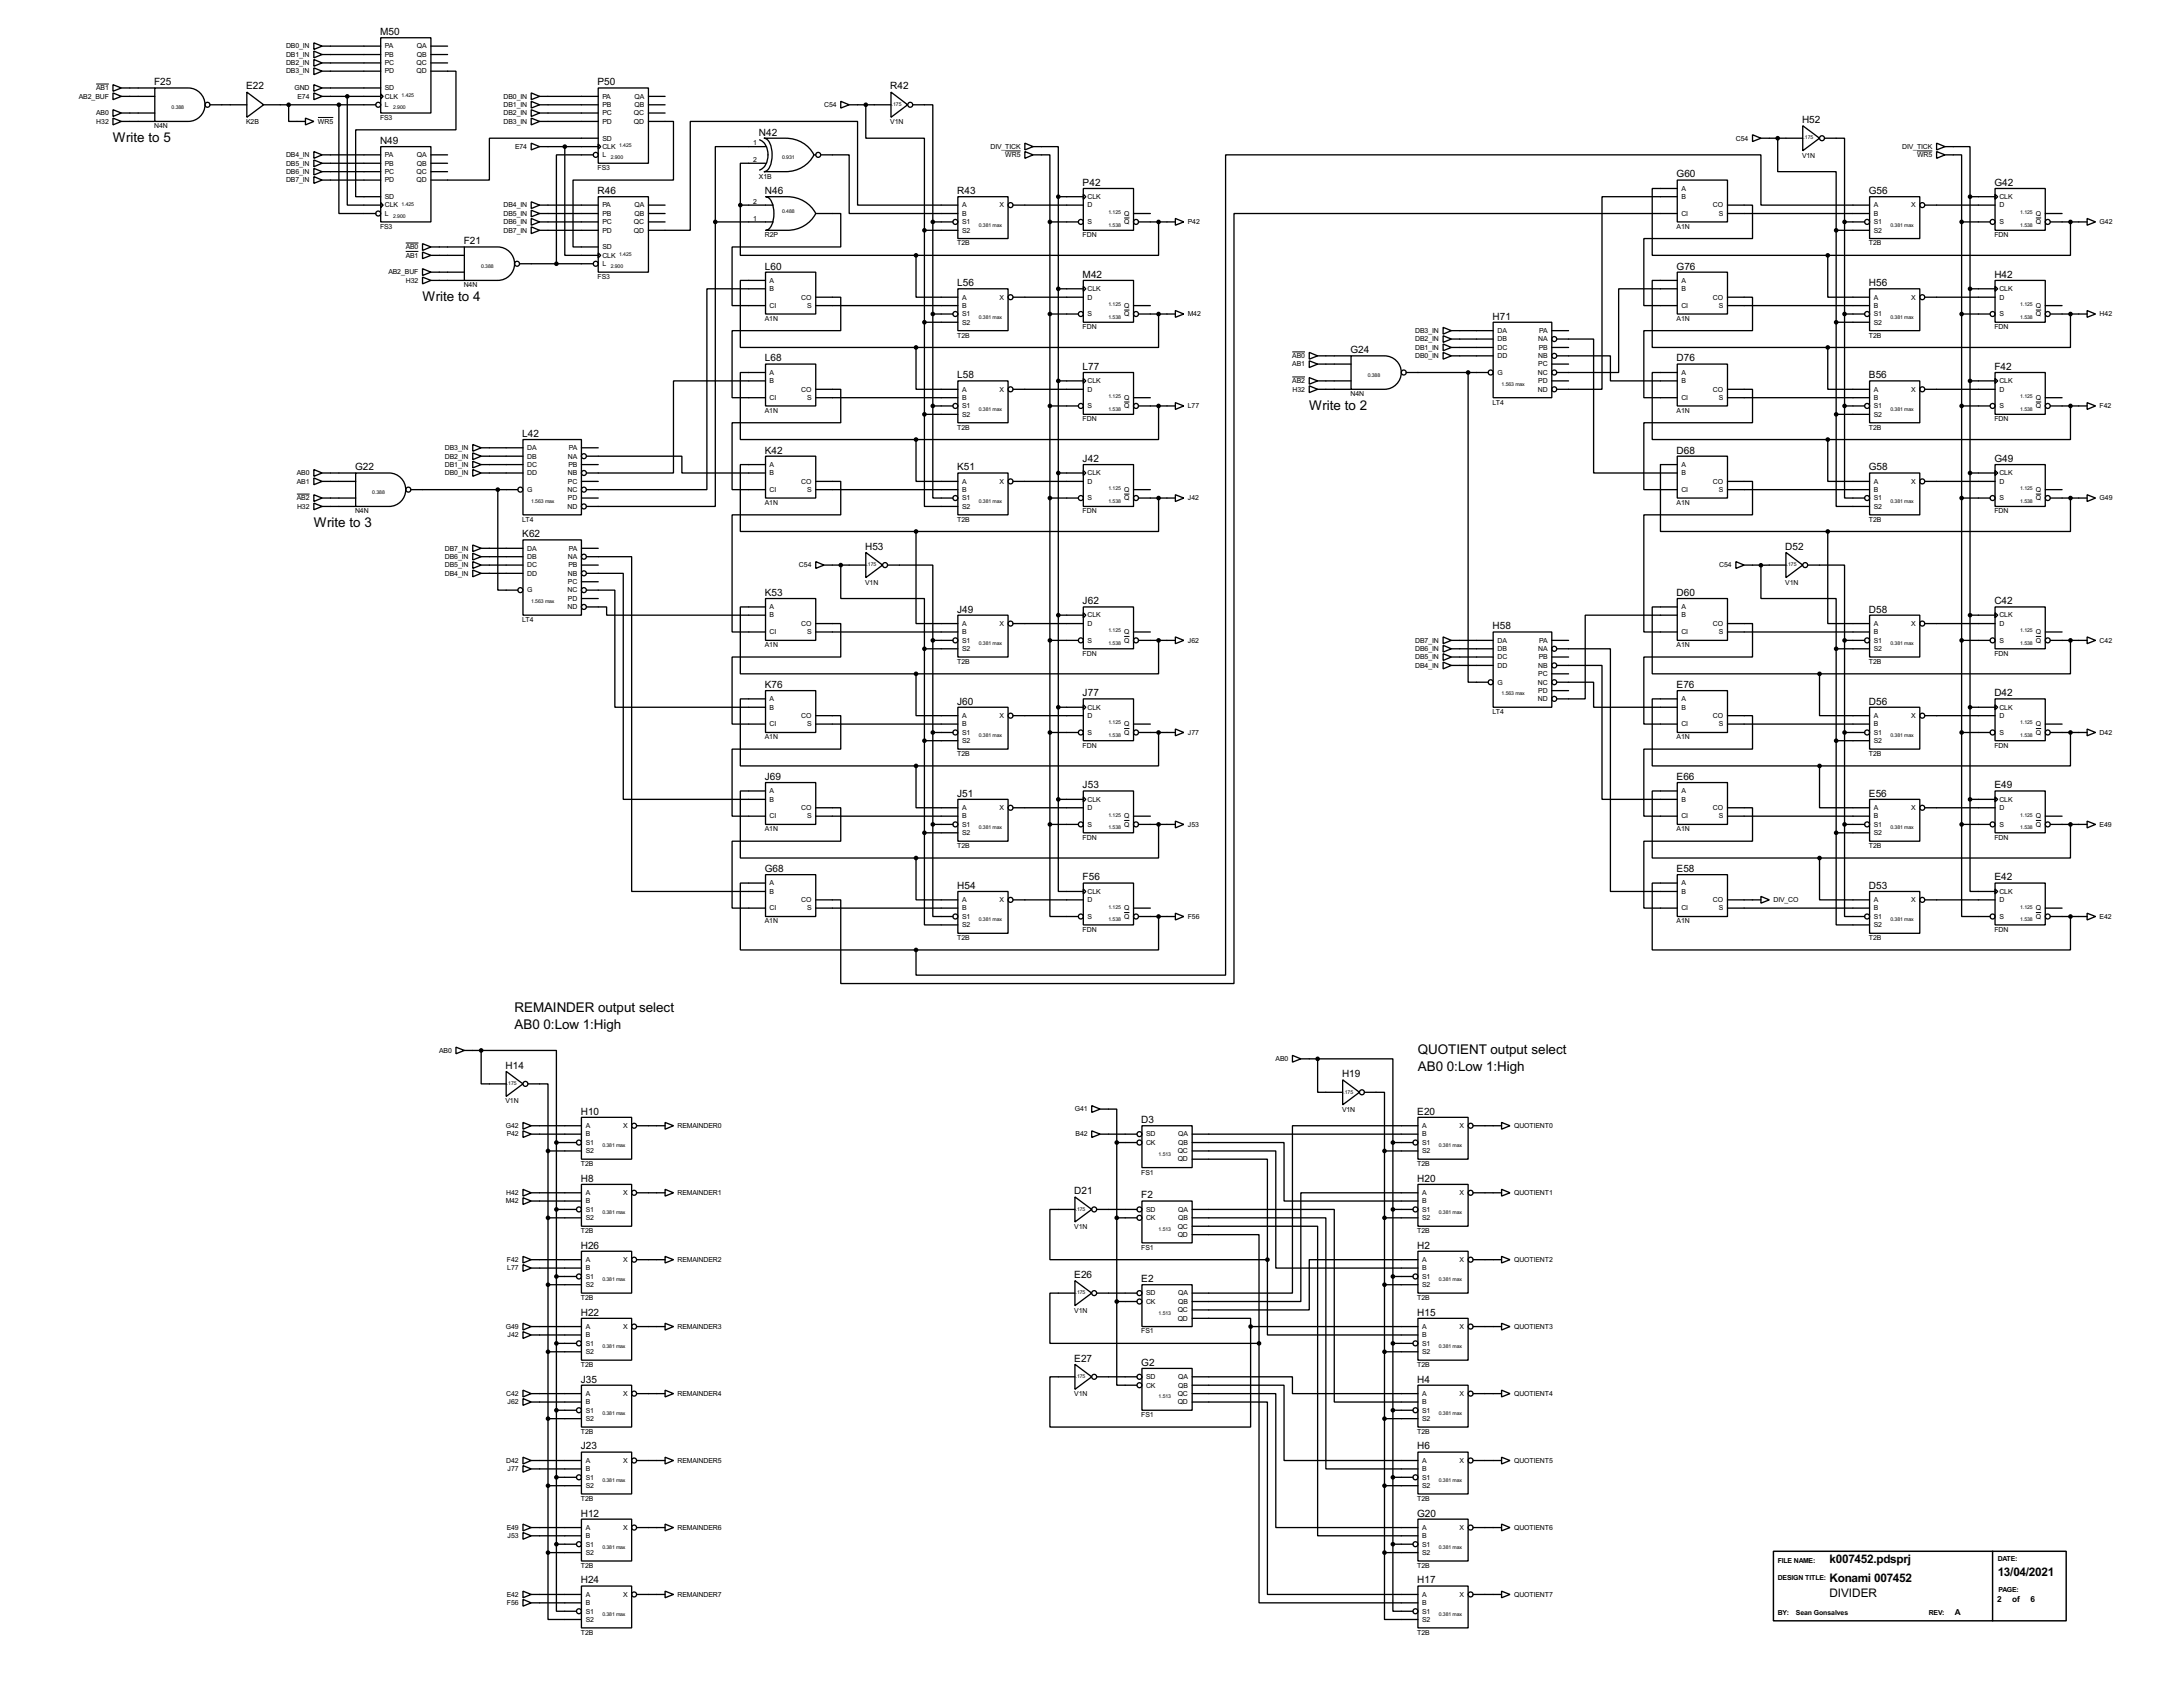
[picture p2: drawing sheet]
<svg xmlns="http://www.w3.org/2000/svg" width="663mm" height="510mm" viewBox="0 0 663 510" stroke-linecap="round" stroke-linejoin="round" font-family="sans-serif">
<defs><g id="words">
<g font-size="4.6">
<text x="34.3" y="43">Write to 5</text>
<text x="128.3" y="91.3">Write to 4</text>
<text x="397.6" y="124.4">Write to 2</text>
<text x="95.3" y="159.9">Write to 3</text>
<text x="156.3" y="307.2">REMAINDER output select</text>
<text x="156.3" y="312.3">AB0</text>
<text x="165.1" y="312.3">0:Low 1:High</text>
<text x="430.6" y="319.9">QUOTIENT output select</text>
<text x="430.6" y="325">AB0</text>
<text x="439.4" y="325">0:Low 1:High</text>
</g>
<g font-size="4">
<text x="555.6" y="474.4">k007452.pdsprj</text>
<text x="606.6" y="478.5">13/04/2021</text>
<text x="555.6" y="484.6">DIVIDER</text>
<text x="555.6" y="480.2">Konami 007452</text>
</g>
<g font-size="3.4">
<text x="115.4" y="10.6">M50</text>
<text x="46.8" y="25.9">F25</text>
<text x="74.8" y="27.2">E22</text>
<text x="181.5" y="25.9">P50</text>
<text x="270.4" y="27.2">R42</text>
<text x="230.5" y="41.1">N42</text>
<text x="547.2" y="37.4">H52</text>
<text x="115.4" y="43.7">N49</text>
<text x="509.1" y="53.8">G60</text>
<text x="181.5" y="58.9">R46</text>
<text x="232.3" y="58.9">N46</text>
<text x="290.7" y="58.9">R43</text>
<text x="328.8" y="56.4">P42</text>
<text x="567.5" y="58.9">G56</text>
<text x="605.6" y="56.4">G42</text>
<text x="140.8" y="74.1">F21</text>
<text x="232.3" y="81.8">L60</text>
<text x="509.1" y="81.8">G76</text>
<text x="290.7" y="86.8">L56</text>
<text x="328.8" y="84.3">M42</text>
<text x="567.5" y="86.8">H56</text>
<text x="605.6" y="84.3">H42</text>
<text x="453.2" y="97">H71</text>
<text x="410.1" y="107.2">G24</text>
<text x="232.3" y="109.7">L68</text>
<text x="328.8" y="112.2">L77</text>
<text x="509.1" y="109.7">D76</text>
<text x="605.6" y="112.2">F42</text>
<text x="290.7" y="114.8">L58</text>
<text x="567.5" y="114.8">B56</text>
<text x="158.6" y="132.6">L42</text>
<text x="232.3" y="137.6">K42</text>
<text x="509.1" y="137.6">D68</text>
<text x="107.8" y="142.8">G22</text>
<text x="290.7" y="142.8">K51</text>
<text x="328.8" y="140.2">J42</text>
<text x="567.5" y="142.8">G58</text>
<text x="605.6" y="140.2">G49</text>
<text x="158.6" y="163">K62</text>
<text x="262.7" y="166.9">H53</text>
<text x="542.1" y="166.9">D52</text>
<text x="232.3" y="180.9">K53</text>
<text x="290.7" y="185.9">J49</text>
<text x="328.8" y="183.4">J62</text>
<text x="509.1" y="180.9">D60</text>
<text x="567.5" y="185.9">D58</text>
<text x="605.6" y="183.4">C42</text>
<text x="453.2" y="191">H58</text>
<text x="232.3" y="208.8">K76</text>
<text x="509.1" y="208.8">E76</text>
<text x="290.7" y="213.9">J60</text>
<text x="328.8" y="211.3">J77</text>
<text x="567.5" y="213.9">D56</text>
<text x="605.6" y="211.3">D42</text>
<text x="232.3" y="236.7">J69</text>
<text x="328.8" y="239.3">J53</text>
<text x="509.1" y="236.7">E66</text>
<text x="605.6" y="239.3">E49</text>
<text x="290.7" y="241.8">J51</text>
<text x="567.5" y="241.8">E56</text>
<text x="232.3" y="264.7">G68</text>
<text x="290.7" y="269.8">H54</text>
<text x="328.8" y="267.2">F56</text>
<text x="509.1" y="264.7">E58</text>
<text x="567.5" y="269.8">D53</text>
<text x="605.6" y="267.2">E42</text>
<text x="153.5" y="324.4">H14</text>
<text x="407.5" y="326.9">H19</text>
<text x="176.4" y="338.3">H10</text>
<text x="346.6" y="340.9">D3</text>
<text x="430.4" y="338.3">E20</text>
<text x="176.4" y="358.7">H8</text>
<text x="430.4" y="358.7">H20</text>
<text x="326.2" y="362.5">D21</text>
<text x="346.6" y="363.7">F2</text>
<text x="176.4" y="379">H26</text>
<text x="430.4" y="379">H2</text>
<text x="326.2" y="387.9">E26</text>
<text x="346.6" y="389.1">E2</text>
<text x="176.4" y="399.3">H22</text>
<text x="430.4" y="399.3">H15</text>
<text x="326.2" y="413.3">E27</text>
<text x="176.4" y="419.6">J35</text>
<text x="346.6" y="414.5">G2</text>
<text x="430.4" y="419.6">H4</text>
<text x="176.4" y="439.9">J23</text>
<text x="430.4" y="439.9">H6</text>
<text x="176.4" y="460.3">H12</text>
<text x="430.4" y="460.3">G20</text>
<text x="176.4" y="480.6">H24</text>
<text x="430.4" y="480.6">H17</text>
</g>
<g font-size="2.8">
<text x="593.6" y="490.2">A</text>
<text x="606.5" y="486.2">2</text>
<text x="611" y="486.2">of</text>
<text x="616.6" y="486.2">6</text>
</g>
<g font-size="2.4">
<text x="86.9" y="14.7">DB0_IN</text>
<text x="86.9" y="17.2">DB1_IN</text>
<text x="116.9" y="14.7">PA</text>
<text x="116.9" y="17.2">PB</text>
<text x="126.6" y="14.7">QA</text>
<text x="126.6" y="17.2">QB</text>
<text x="86.9" y="19.8">DB2_IN</text>
<text x="86.9" y="22.3">DB3_IN</text>
<text x="116.9" y="19.8">PC</text>
<text x="116.9" y="22.3">PD</text>
<text x="126.5" y="19.8">QC</text>
<text x="126.5" y="22.3">QD</text>
<text x="24" y="30">AB2_BUF</text>
<text x="29.2" y="27.4">AB1</text>
<text x="89.4" y="27.4">GND</text>
<text x="90.4" y="30">E74</text>
<text x="116.9" y="30">CLK</text>
<text x="116.9" y="27.4">SD</text>
<text x="152.9" y="30">DB0_IN</text>
<text x="182.9" y="30">PA</text>
<text x="192.7" y="30">QA</text>
<text x="29.2" y="35">AB0</text>
<text x="116.9" y="32.5">L</text>
<text x="152.9" y="32.5">DB1_IN</text>
<text x="152.9" y="35">DB2_IN</text>
<text x="182.9" y="32.5">PB</text>
<text x="182.9" y="35">PC</text>
<text x="192.5" y="35">QC</text>
<text x="192.7" y="32.5">QB</text>
<text x="250.3" y="32.5">C54</text>
<text x="29.3" y="37.5">H32</text>
<text x="46.8" y="38.9">N4N</text>
<text x="74.8" y="37.7">K2B</text>
<text x="96.6" y="37.5">WR5</text>
<text x="115.4" y="36.4">FS3</text>
<text x="152.9" y="37.5">DB3_IN</text>
<text x="182.9" y="37.5">PD</text>
<text x="192.5" y="37.5">QD</text>
<text x="270.4" y="37.7">V1N</text>
<text x="86.9" y="47.7">DB4_IN</text>
<text x="116.9" y="47.7">PA</text>
<text x="126.6" y="47.7">QA</text>
<text x="156.4" y="45.2">E74</text>
<text x="182.9" y="45.2">CLK</text>
<text x="182.9" y="42.7">SD</text>
<text x="182.9" y="47.7">L</text>
<text x="228.8" y="44.1">1</text>
<text x="300.8" y="45.2">DIV_TICK</text>
<text x="305.3" y="47.7">WR5</text>
<text x="527.1" y="42.7">C54</text>
<text x="547.2" y="47.9">V1N</text>
<text x="577.6" y="45.2">DIV_TICK</text>
<text x="582.1" y="47.7">WR5</text>
<text x="86.9" y="50.2">DB5_IN</text>
<text x="86.9" y="52.8">DB6_IN</text>
<text x="116.9" y="50.2">PB</text>
<text x="116.9" y="52.8">PC</text>
<text x="126.5" y="52.8">QC</text>
<text x="126.6" y="50.2">QB</text>
<text x="181.5" y="51.6">FS3</text>
<text x="228.8" y="49.2">2</text>
<text x="86.9" y="55.4">DB7_IN</text>
<text x="116.9" y="55.4">PD</text>
<text x="126.5" y="55.4">QD</text>
<text x="230.5" y="54.2">X1B</text>
<text x="510.6" y="57.9">A</text>
<text x="116.9" y="62.9">CLK</text>
<text x="116.9" y="60.4">SD</text>
<text x="116.9" y="65.5">L</text>
<text x="152.9" y="62.9">DB4_IN</text>
<text x="152.9" y="65.5">DB5_IN</text>
<text x="182.9" y="62.9">PA</text>
<text x="182.9" y="65.5">PB</text>
<text x="192.7" y="62.9">QA</text>
<text x="192.7" y="65.5">QB</text>
<text x="228.8" y="61.9">2</text>
<text x="292.2" y="62.9">A</text>
<text x="292.2" y="65.5">B</text>
<text x="303.5" y="62.9">X</text>
<text x="330.3" y="60.4">CLK</text>
<text x="330.3" y="62.9">D</text>
<text x="341.4" y="65.5">Q</text>
<text x="510.6" y="60.4">B</text>
<text x="510.6" y="65.5">CI</text>
<text x="520.2" y="62.9">CO</text>
<text x="521.9" y="65.5">S</text>
<text x="569" y="62.9">A</text>
<text x="569" y="65.5">B</text>
<text x="580.4" y="62.9">X</text>
<text x="607.1" y="60.4">CLK</text>
<text x="607.1" y="62.9">D</text>
<text x="618.2" y="65.5">Q</text>
<text x="115.4" y="69.5">FS3</text>
<text x="152.9" y="68.1">DB6_IN</text>
<text x="152.9" y="70.6">DB7_IN</text>
<text x="182.9" y="68.1">PC</text>
<text x="182.9" y="70.6">PD</text>
<text x="192.5" y="68.1">QC</text>
<text x="192.5" y="70.6">QD</text>
<text x="228.8" y="67">1</text>
<text x="232.3" y="72">R2P</text>
<text x="292.2" y="70.6">S2</text>
<text x="292.2" y="68.1">S1</text>
<text x="328.8" y="72">FDN</text>
<text x="330.3" y="68.1">S</text>
<text x="341.4" y="68.1">Q</text>
<text x="360.7" y="68.1">P42</text>
<text x="509.1" y="69.5">A1N</text>
<text x="569" y="70.6">S2</text>
<text x="569" y="68.1">S1</text>
<text x="605.6" y="72">FDN</text>
<text x="607.1" y="68.1">S</text>
<text x="618.2" y="68.1">Q</text>
<text x="637.6" y="68.1">G42</text>
<text x="123.2" y="75.6">AB0</text>
<text x="182.9" y="75.6">SD</text>
<text x="290.7" y="74.5">T2B</text>
<text x="567.5" y="74.5">T2B</text>
<text x="118" y="83.3">AB2_BUF</text>
<text x="123.2" y="78.2">AB1</text>
<text x="182.9" y="78.2">CLK</text>
<text x="182.9" y="80.8">L</text>
<text x="123.3" y="85.8">H32</text>
<text x="140.8" y="87.2">N4N</text>
<text x="181.5" y="84.7">FS3</text>
<text x="233.7" y="88.3">B</text>
<text x="233.7" y="85.8">A</text>
<text x="330.3" y="88.3">CLK</text>
<text x="510.6" y="88.3">B</text>
<text x="510.6" y="85.8">A</text>
<text x="607.1" y="88.3">CLK</text>
<text x="233.7" y="93.5">CI</text>
<text x="243.3" y="90.9">CO</text>
<text x="245.1" y="93.5">S</text>
<text x="292.2" y="90.9">A</text>
<text x="292.2" y="93.5">B</text>
<text x="292.2" y="96">S1</text>
<text x="303.5" y="90.9">X</text>
<text x="330.3" y="90.9">D</text>
<text x="330.3" y="96">S</text>
<text x="341.4" y="93.5">Q</text>
<text x="341.4" y="96">Q</text>
<text x="360.7" y="96">M42</text>
<text x="510.6" y="93.5">CI</text>
<text x="520.2" y="90.9">CO</text>
<text x="521.9" y="93.5">S</text>
<text x="569" y="90.9">A</text>
<text x="569" y="93.5">B</text>
<text x="569" y="96">S1</text>
<text x="580.4" y="90.9">X</text>
<text x="607.1" y="90.9">D</text>
<text x="607.1" y="96">S</text>
<text x="618.2" y="93.5">Q</text>
<text x="618.2" y="96">Q</text>
<text x="637.6" y="96">H42</text>
<text x="232.3" y="97.4">A1N</text>
<text x="292.2" y="98.5">S2</text>
<text x="328.8" y="99.9">FDN</text>
<text x="429.8" y="101">DB3_IN</text>
<text x="454.7" y="101">DA</text>
<text x="467.4" y="101">PA</text>
<text x="509.1" y="97.4">A1N</text>
<text x="569" y="98.5">S2</text>
<text x="605.6" y="99.9">FDN</text>
<text x="290.7" y="102.4">T2B</text>
<text x="429.8" y="103.6">DB2_IN</text>
<text x="429.8" y="106.2">DB1_IN</text>
<text x="454.7" y="103.6">DB</text>
<text x="454.7" y="106.2">DC</text>
<text x="467.1" y="103.6">NA</text>
<text x="467.3" y="106.2">PB</text>
<text x="567.5" y="102.4">T2B</text>
<text x="233.7" y="113.7">A</text>
<text x="392.4" y="108.7">AB0</text>
<text x="392.4" y="111.2">AB1</text>
<text x="429.8" y="108.7">DB0_IN</text>
<text x="454.7" y="108.7">DD</text>
<text x="454.7" y="113.7">G</text>
<text x="467" y="113.7">NC</text>
<text x="467.1" y="111.2">PC</text>
<text x="467.1" y="108.7">NB</text>
<text x="510.6" y="113.7">A</text>
<text x="233.7" y="116.3">B</text>
<text x="243.3" y="118.9">CO</text>
<text x="292.2" y="118.9">A</text>
<text x="303.5" y="118.9">X</text>
<text x="330.3" y="116.3">CLK</text>
<text x="330.3" y="118.9">D</text>
<text x="392.4" y="116.3">AB2</text>
<text x="392.5" y="118.9">H32</text>
<text x="467" y="118.9">ND</text>
<text x="467.1" y="116.3">PD</text>
<text x="510.6" y="116.3">B</text>
<text x="520.2" y="118.9">CO</text>
<text x="569" y="118.9">A</text>
<text x="580.4" y="118.9">X</text>
<text x="607.1" y="116.3">CLK</text>
<text x="607.1" y="118.9">D</text>
<text x="232.3" y="125.3">A1N</text>
<text x="233.7" y="121.4">CI</text>
<text x="245.1" y="121.4">S</text>
<text x="292.2" y="121.4">B</text>
<text x="292.2" y="123.9">S1</text>
<text x="330.3" y="123.9">S</text>
<text x="341.4" y="121.4">Q</text>
<text x="341.4" y="123.9">Q</text>
<text x="360.7" y="123.9">L77</text>
<text x="410.1" y="120.3">N4N</text>
<text x="453.2" y="122.8">LT4</text>
<text x="509.1" y="125.3">A1N</text>
<text x="510.6" y="121.4">CI</text>
<text x="521.9" y="121.4">S</text>
<text x="569" y="121.4">B</text>
<text x="569" y="123.9">S1</text>
<text x="607.1" y="123.9">S</text>
<text x="618.2" y="121.4">Q</text>
<text x="618.2" y="123.9">Q</text>
<text x="637.6" y="123.9">F42</text>
<text x="290.7" y="130.4">T2B</text>
<text x="292.2" y="126.4">S2</text>
<text x="328.8" y="127.8">FDN</text>
<text x="567.5" y="130.4">T2B</text>
<text x="569" y="126.4">S2</text>
<text x="605.6" y="127.8">FDN</text>
<text x="135.1" y="136.6">DB3_IN</text>
<text x="160.1" y="136.6">DA</text>
<text x="172.8" y="136.6">PA</text>
<text x="135.1" y="139.1">DB2_IN</text>
<text x="135.1" y="141.7">DB1_IN</text>
<text x="160.1" y="139.1">DB</text>
<text x="160.1" y="141.7">DC</text>
<text x="172.5" y="139.1">NA</text>
<text x="172.6" y="141.7">PB</text>
<text x="233.7" y="141.7">A</text>
<text x="510.6" y="141.7">A</text>
<text x="90.2" y="144.3">AB0</text>
<text x="90.2" y="146.8">AB1</text>
<text x="135.1" y="144.3">DB0_IN</text>
<text x="160.1" y="144.3">DD</text>
<text x="160.1" y="149.3">G</text>
<text x="172.3" y="149.3">NC</text>
<text x="172.5" y="146.8">PC</text>
<text x="172.5" y="144.3">NB</text>
<text x="233.7" y="144.3">B</text>
<text x="233.7" y="149.3">CI</text>
<text x="243.3" y="146.8">CO</text>
<text x="245.1" y="149.3">S</text>
<text x="292.2" y="146.8">A</text>
<text x="292.2" y="149.3">B</text>
<text x="303.5" y="146.8">X</text>
<text x="330.3" y="144.3">CLK</text>
<text x="330.3" y="146.8">D</text>
<text x="341.4" y="149.3">Q</text>
<text x="510.6" y="144.3">B</text>
<text x="510.6" y="149.3">CI</text>
<text x="520.2" y="146.8">CO</text>
<text x="521.9" y="149.3">S</text>
<text x="569" y="146.8">A</text>
<text x="569" y="149.3">B</text>
<text x="580.4" y="146.8">X</text>
<text x="607.1" y="144.3">CLK</text>
<text x="607.1" y="146.8">D</text>
<text x="618.2" y="149.3">Q</text>
<text x="90.2" y="151.9">AB2</text>
<text x="90.2" y="154.4">H32</text>
<text x="107.8" y="155.8">N4N</text>
<text x="172.3" y="154.4">ND</text>
<text x="172.5" y="151.9">PD</text>
<text x="232.3" y="153.3">A1N</text>
<text x="292.2" y="154.4">S2</text>
<text x="292.2" y="151.9">S1</text>
<text x="328.8" y="155.8">FDN</text>
<text x="330.3" y="151.9">S</text>
<text x="341.4" y="151.9">Q</text>
<text x="360.7" y="151.9">J42</text>
<text x="509.1" y="153.3">A1N</text>
<text x="569" y="154.4">S2</text>
<text x="569" y="151.9">S1</text>
<text x="605.6" y="155.8">FDN</text>
<text x="607.1" y="151.9">S</text>
<text x="618.2" y="151.9">Q</text>
<text x="637.6" y="151.9">G49</text>
<text x="158.6" y="158.4">LT4</text>
<text x="290.7" y="158.4">T2B</text>
<text x="567.5" y="158.4">T2B</text>
<text x="135.1" y="167.1">DB7_IN</text>
<text x="160.1" y="167.1">DA</text>
<text x="172.8" y="167.1">PA</text>
<text x="135.1" y="169.7">DB6_IN</text>
<text x="135.1" y="172.2">DB5_IN</text>
<text x="160.1" y="169.7">DB</text>
<text x="160.1" y="172.2">DC</text>
<text x="172.5" y="169.7">NA</text>
<text x="172.6" y="172.2">PB</text>
<text x="242.6" y="172.2">C54</text>
<text x="522" y="172.2">C54</text>
<text x="135.1" y="174.7">DB4_IN</text>
<text x="160.1" y="174.7">DD</text>
<text x="160.1" y="179.8">G</text>
<text x="172.3" y="179.8">NC</text>
<text x="172.5" y="177.3">PC</text>
<text x="172.5" y="174.7">NB</text>
<text x="262.7" y="177.4">V1N</text>
<text x="542.1" y="177.4">V1N</text>
<text x="172.3" y="184.9">ND</text>
<text x="172.5" y="182.4">PD</text>
<text x="233.7" y="184.9">A</text>
<text x="510.6" y="184.9">A</text>
<text x="158.6" y="188.8">LT4</text>
<text x="233.7" y="187.4">B</text>
<text x="243.3" y="190">CO</text>
<text x="292.2" y="190">A</text>
<text x="303.5" y="190">X</text>
<text x="330.3" y="187.4">CLK</text>
<text x="330.3" y="190">D</text>
<text x="510.6" y="187.4">B</text>
<text x="520.2" y="190">CO</text>
<text x="569" y="190">A</text>
<text x="580.4" y="190">X</text>
<text x="607.1" y="187.4">CLK</text>
<text x="607.1" y="190">D</text>
<text x="232.3" y="196.5">A1N</text>
<text x="233.7" y="192.5">CI</text>
<text x="245.1" y="192.5">S</text>
<text x="292.2" y="197.6">S2</text>
<text x="292.2" y="192.5">B</text>
<text x="292.2" y="195.1">S1</text>
<text x="330.3" y="195.1">S</text>
<text x="341.4" y="192.5">Q</text>
<text x="341.4" y="195.1">Q</text>
<text x="360.7" y="195.1">J62</text>
<text x="429.8" y="195.1">DB7_IN</text>
<text x="429.8" y="197.6">DB6_IN</text>
<text x="454.7" y="195.1">DA</text>
<text x="454.7" y="197.6">DB</text>
<text x="467.1" y="197.6">NA</text>
<text x="467.4" y="195.1">PA</text>
<text x="509.1" y="196.5">A1N</text>
<text x="510.6" y="192.5">CI</text>
<text x="521.9" y="192.5">S</text>
<text x="569" y="197.6">S2</text>
<text x="569" y="192.5">B</text>
<text x="569" y="195.1">S1</text>
<text x="607.1" y="195.1">S</text>
<text x="618.2" y="192.5">Q</text>
<text x="618.2" y="195.1">Q</text>
<text x="637.6" y="195.1">C42</text>
<text x="290.7" y="201.5">T2B</text>
<text x="328.8" y="199">FDN</text>
<text x="429.8" y="200.1">DB5_IN</text>
<text x="429.8" y="202.7">DB4_IN</text>
<text x="454.7" y="200.1">DC</text>
<text x="454.7" y="202.7">DD</text>
<text x="467.1" y="202.7">NB</text>
<text x="467.3" y="200.1">PB</text>
<text x="567.5" y="201.5">T2B</text>
<text x="605.6" y="199">FDN</text>
<text x="454.7" y="207.8">G</text>
<text x="467" y="207.8">NC</text>
<text x="467.1" y="205.2">PC</text>
<text x="233.7" y="215.4">B</text>
<text x="233.7" y="212.8">A</text>
<text x="330.3" y="215.4">CLK</text>
<text x="467" y="212.8">ND</text>
<text x="467.1" y="210.3">PD</text>
<text x="510.6" y="215.4">B</text>
<text x="510.6" y="212.8">A</text>
<text x="607.1" y="215.4">CLK</text>
<text x="233.7" y="220.5">CI</text>
<text x="243.3" y="217.9">CO</text>
<text x="245.1" y="220.5">S</text>
<text x="292.2" y="217.9">A</text>
<text x="292.2" y="220.5">B</text>
<text x="303.5" y="217.9">X</text>
<text x="330.3" y="217.9">D</text>
<text x="341.4" y="220.5">Q</text>
<text x="453.2" y="216.8">LT4</text>
<text x="510.6" y="220.5">CI</text>
<text x="520.2" y="217.9">CO</text>
<text x="521.9" y="220.5">S</text>
<text x="569" y="217.9">A</text>
<text x="569" y="220.5">B</text>
<text x="580.4" y="217.9">X</text>
<text x="607.1" y="217.9">D</text>
<text x="618.2" y="220.5">Q</text>
<text x="232.3" y="224.4">A1N</text>
<text x="292.2" y="225.5">S2</text>
<text x="292.2" y="223">S1</text>
<text x="328.8" y="226.9">FDN</text>
<text x="330.3" y="223">S</text>
<text x="341.4" y="223">Q</text>
<text x="360.7" y="223">J77</text>
<text x="509.1" y="224.4">A1N</text>
<text x="569" y="225.5">S2</text>
<text x="569" y="223">S1</text>
<text x="605.6" y="226.9">FDN</text>
<text x="607.1" y="223">S</text>
<text x="618.2" y="223">Q</text>
<text x="637.6" y="223">D42</text>
<text x="290.7" y="229.5">T2B</text>
<text x="567.5" y="229.5">T2B</text>
<text x="233.7" y="243.3">B</text>
<text x="233.7" y="240.8">A</text>
<text x="243.3" y="245.9">CO</text>
<text x="292.2" y="245.9">A</text>
<text x="303.5" y="245.9">X</text>
<text x="330.3" y="243.3">CLK</text>
<text x="330.3" y="245.9">D</text>
<text x="510.6" y="243.3">B</text>
<text x="510.6" y="240.8">A</text>
<text x="520.2" y="245.9">CO</text>
<text x="569" y="245.9">A</text>
<text x="580.4" y="245.9">X</text>
<text x="607.1" y="243.3">CLK</text>
<text x="607.1" y="245.9">D</text>
<text x="233.7" y="248.4">CI</text>
<text x="245.1" y="248.4">S</text>
<text x="292.2" y="248.4">B</text>
<text x="292.2" y="250.9">S1</text>
<text x="330.3" y="250.9">S</text>
<text x="341.4" y="248.4">Q</text>
<text x="341.4" y="250.9">Q</text>
<text x="360.7" y="250.9">J53</text>
<text x="510.6" y="248.4">CI</text>
<text x="521.9" y="248.4">S</text>
<text x="569" y="248.4">B</text>
<text x="569" y="250.9">S1</text>
<text x="607.1" y="250.9">S</text>
<text x="618.2" y="248.4">Q</text>
<text x="618.2" y="250.9">Q</text>
<text x="637.6" y="250.9">E49</text>
<text x="232.3" y="252.3">A1N</text>
<text x="290.7" y="257.4">T2B</text>
<text x="292.2" y="253.5">S2</text>
<text x="328.8" y="254.9">FDN</text>
<text x="509.1" y="252.3">A1N</text>
<text x="567.5" y="257.4">T2B</text>
<text x="569" y="253.5">S2</text>
<text x="605.6" y="254.9">FDN</text>
<text x="233.7" y="268.7">A</text>
<text x="510.6" y="268.7">A</text>
<text x="233.7" y="271.3">B</text>
<text x="243.3" y="273.8">CO</text>
<text x="292.2" y="273.8">A</text>
<text x="303.5" y="273.8">X</text>
<text x="330.3" y="271.3">CLK</text>
<text x="330.3" y="273.8">D</text>
<text x="510.6" y="271.3">B</text>
<text x="520.2" y="273.8">CO</text>
<text x="538.5" y="273.8">DIV_CO</text>
<text x="569" y="273.8">A</text>
<text x="580.4" y="273.8">X</text>
<text x="607.1" y="271.3">CLK</text>
<text x="607.1" y="273.8">D</text>
<text x="232.3" y="280.3">A1N</text>
<text x="233.7" y="276.3">CI</text>
<text x="245.1" y="276.3">S</text>
<text x="292.2" y="281.4">S2</text>
<text x="292.2" y="276.3">B</text>
<text x="292.2" y="278.9">S1</text>
<text x="330.3" y="278.9">S</text>
<text x="341.4" y="276.3">Q</text>
<text x="341.4" y="278.9">Q</text>
<text x="360.7" y="278.9">F56</text>
<text x="509.1" y="280.3">A1N</text>
<text x="510.6" y="276.3">CI</text>
<text x="521.9" y="276.3">S</text>
<text x="569" y="281.4">S2</text>
<text x="569" y="276.3">B</text>
<text x="569" y="278.9">S1</text>
<text x="607.1" y="278.9">S</text>
<text x="618.2" y="276.3">Q</text>
<text x="618.2" y="278.9">Q</text>
<text x="637.6" y="278.9">E42</text>
<text x="290.7" y="285.4">T2B</text>
<text x="328.8" y="282.8">FDN</text>
<text x="567.5" y="285.4">T2B</text>
<text x="605.6" y="282.8">FDN</text>
<text x="133.4" y="319.5">AB0</text>
<text x="387.3" y="322.1">AB0</text>
<text x="153.5" y="334.9">V1N</text>
<text x="326.4" y="337.3">G41</text>
<text x="407.5" y="337.4">V1N</text>
<text x="153.6" y="342.4">G42</text>
<text x="153.9" y="344.9">P42</text>
<text x="177.9" y="342.4">A</text>
<text x="177.9" y="344.9">B</text>
<text x="177.9" y="347.5">S1</text>
<text x="189.2" y="342.4">X</text>
<text x="205.8" y="342.4">REMAINDER0</text>
<text x="326.6" y="344.9">B42</text>
<text x="348" y="344.9">SD</text>
<text x="348" y="347.5">CK</text>
<text x="357.8" y="344.9">QA</text>
<text x="357.8" y="347.5">QB</text>
<text x="431.9" y="342.4">A</text>
<text x="431.9" y="344.9">B</text>
<text x="431.9" y="347.5">S1</text>
<text x="443.2" y="342.4">X</text>
<text x="459.8" y="342.4">QUOTIENT0</text>
<text x="176.4" y="353.9">T2B</text>
<text x="177.9" y="350">S2</text>
<text x="357.6" y="350">QC</text>
<text x="357.6" y="352.5">QD</text>
<text x="430.4" y="353.9">T2B</text>
<text x="431.9" y="350">S2</text>
<text x="346.6" y="356.5">FS1</text>
<text x="153.6" y="365.2">M42</text>
<text x="153.7" y="362.7">H42</text>
<text x="177.9" y="362.7">A</text>
<text x="177.9" y="365.2">B</text>
<text x="189.2" y="362.7">X</text>
<text x="205.8" y="362.7">REMAINDER1</text>
<text x="431.9" y="362.7">A</text>
<text x="431.9" y="365.2">B</text>
<text x="443.2" y="362.7">X</text>
<text x="459.8" y="362.7">QUOTIENT1</text>
<text x="177.9" y="370.3">S2</text>
<text x="177.9" y="367.8">S1</text>
<text x="348" y="367.8">SD</text>
<text x="348" y="370.3">CK</text>
<text x="357.8" y="367.8">QA</text>
<text x="357.8" y="370.3">QB</text>
<text x="431.9" y="370.3">S2</text>
<text x="431.9" y="367.8">S1</text>
<text x="176.4" y="374.3">T2B</text>
<text x="326.2" y="373">V1N</text>
<text x="357.6" y="372.9">QC</text>
<text x="357.6" y="375.4">QD</text>
<text x="430.4" y="374.3">T2B</text>
<text x="154" y="383">F42</text>
<text x="177.9" y="383">A</text>
<text x="189.2" y="383">X</text>
<text x="205.8" y="383">REMAINDER2</text>
<text x="346.6" y="379.3">FS1</text>
<text x="431.9" y="383">A</text>
<text x="443.2" y="383">X</text>
<text x="459.8" y="383">QUOTIENT2</text>
<text x="154.1" y="385.6">L77</text>
<text x="177.9" y="385.6">B</text>
<text x="177.9" y="388.1">S1</text>
<text x="431.9" y="385.6">B</text>
<text x="431.9" y="388.1">S1</text>
<text x="176.4" y="394.6">T2B</text>
<text x="177.9" y="390.6">S2</text>
<text x="348" y="393.2">SD</text>
<text x="348" y="395.7">CK</text>
<text x="357.8" y="393.2">QA</text>
<text x="357.8" y="395.7">QB</text>
<text x="430.4" y="394.6">T2B</text>
<text x="431.9" y="390.6">S2</text>
<text x="326.2" y="398.4">V1N</text>
<text x="357.6" y="398.3">QC</text>
<text x="357.6" y="400.8">QD</text>
<text x="153.6" y="403.3">G49</text>
<text x="154.2" y="405.9">J42</text>
<text x="177.9" y="403.3">A</text>
<text x="177.9" y="405.9">B</text>
<text x="189.2" y="403.3">X</text>
<text x="205.8" y="403.3">REMAINDER3</text>
<text x="346.6" y="404.7">FS1</text>
<text x="431.9" y="403.3">A</text>
<text x="431.9" y="405.9">B</text>
<text x="443.2" y="403.3">X</text>
<text x="459.8" y="403.3">QUOTIENT3</text>
<text x="177.9" y="411">S2</text>
<text x="177.9" y="408.4">S1</text>
<text x="431.9" y="411">S2</text>
<text x="431.9" y="408.4">S1</text>
<text x="176.4" y="414.9">T2B</text>
<text x="348" y="418.6">SD</text>
<text x="357.8" y="418.6">QA</text>
<text x="430.4" y="414.9">T2B</text>
<text x="153.7" y="423.7">C42</text>
<text x="177.9" y="423.7">A</text>
<text x="189.2" y="423.7">X</text>
<text x="205.8" y="423.7">REMAINDER4</text>
<text x="326.2" y="423.8">V1N</text>
<text x="348" y="421.1">CK</text>
<text x="357.6" y="423.7">QC</text>
<text x="357.8" y="421.1">QB</text>
<text x="431.9" y="423.7">A</text>
<text x="443.2" y="423.7">X</text>
<text x="459.8" y="423.7">QUOTIENT4</text>
<text x="154.2" y="426.2">J62</text>
<text x="177.9" y="431.3">S2</text>
<text x="177.9" y="426.2">B</text>
<text x="177.9" y="428.7">S1</text>
<text x="346.6" y="430.1">FS1</text>
<text x="357.6" y="426.2">QD</text>
<text x="431.9" y="431.3">S2</text>
<text x="431.9" y="426.2">B</text>
<text x="431.9" y="428.7">S1</text>
<text x="176.4" y="435.2">T2B</text>
<text x="430.4" y="435.2">T2B</text>
<text x="153.7" y="444">D42</text>
<text x="177.9" y="444">A</text>
<text x="189.2" y="444">X</text>
<text x="205.8" y="444">REMAINDER5</text>
<text x="431.9" y="444">A</text>
<text x="443.2" y="444">X</text>
<text x="459.8" y="444">QUOTIENT5</text>
<text x="154.2" y="446.5">J77</text>
<text x="177.9" y="446.5">B</text>
<text x="177.9" y="449.1">S1</text>
<text x="431.9" y="446.5">B</text>
<text x="431.9" y="449.1">S1</text>
<text x="176.4" y="455.5">T2B</text>
<text x="177.9" y="451.6">S2</text>
<text x="430.4" y="455.5">T2B</text>
<text x="431.9" y="451.6">S2</text>
<text x="153.9" y="464.3">E49</text>
<text x="154.2" y="466.8">J53</text>
<text x="177.9" y="464.3">A</text>
<text x="177.9" y="466.8">B</text>
<text x="189.2" y="464.3">X</text>
<text x="205.8" y="464.3">REMAINDER6</text>
<text x="431.9" y="464.3">A</text>
<text x="431.9" y="466.8">B</text>
<text x="443.2" y="464.3">X</text>
<text x="459.8" y="464.3">QUOTIENT6</text>
<text x="177.9" y="471.9">S2</text>
<text x="177.9" y="469.4">S1</text>
<text x="431.9" y="471.9">S2</text>
<text x="431.9" y="469.4">S1</text>
<text x="606.6" y="473.7">DATE:</text>
<text x="176.4" y="475.9">T2B</text>
<text x="430.4" y="475.9">T2B</text>
<text x="539.8" y="474.3">FILE NAME:</text>
<text x="539.8" y="479.7">DESIGN TITLE:</text>
<text x="153.9" y="484.6">E42</text>
<text x="177.9" y="484.6">A</text>
<text x="189.2" y="484.6">X</text>
<text x="205.8" y="484.6">REMAINDER7</text>
<text x="431.9" y="484.6">A</text>
<text x="443.2" y="484.6">X</text>
<text x="459.8" y="484.6">QUOTIENT7</text>
<text x="606.9" y="483.1">PAGE:</text>
<text x="154" y="487.2">F56</text>
<text x="177.9" y="487.2">B</text>
<text x="177.9" y="489.7">S1</text>
<text x="431.9" y="487.2">B</text>
<text x="431.9" y="489.7">S1</text>
<text x="539.8" y="490">BY:</text>
<text x="545.4" y="490">Sean Gonsalves</text>
<text x="585.7" y="490.1">REV:</text>
<text x="176.4" y="496.2">T2B</text>
<text x="177.9" y="492.2">S2</text>
<text x="430.4" y="496.2">T2B</text>
<text x="431.9" y="492.2">S2</text>
</g>
<g font-size="1.8">
<text x="122" y="29.4">1.425</text>
<text x="52.1" y="33.2">0.388</text>
<text x="119.4" y="33.2">2.900</text>
<text x="270.8" y="32.2">.175</text>
<text x="188" y="44.6">1.425</text>
<text x="547.7" y="42.3">.175</text>
<text x="185.5" y="48.4">2.900</text>
<text x="237.5" y="48.4">0.931</text>
<text x="122" y="62.4">1.425</text>
<text x="237.5" y="64.5">0.488</text>
<text x="336.6" y="64.9">1.125</text>
<text x="613.5" y="64.9">1.125</text>
<text x="119.4" y="66.2">2.900</text>
<text x="297.2" y="68.7">0.381 max</text>
<text x="336.6" y="68.7">1.538</text>
<text x="574.1" y="68.7">0.381 max</text>
<text x="613.5" y="68.7">1.538</text>
<text x="188" y="77.6">1.425</text>
<text x="146.1" y="81.4">0.388</text>
<text x="185.5" y="81.4">2.900</text>
<text x="336.6" y="92.9">1.125</text>
<text x="613.5" y="92.9">1.125</text>
<text x="297.2" y="96.7">0.381 max</text>
<text x="336.6" y="96.7">1.538</text>
<text x="574.1" y="96.7">0.381 max</text>
<text x="613.5" y="96.7">1.538</text>
<text x="415.3" y="114.4">0.388</text>
<text x="456" y="117">1.563 max</text>
<text x="297.2" y="124.6">0.381 max</text>
<text x="336.6" y="120.8">1.125</text>
<text x="336.6" y="124.6">1.538</text>
<text x="574.1" y="124.6">0.381 max</text>
<text x="613.5" y="120.8">1.125</text>
<text x="613.5" y="124.6">1.538</text>
<text x="336.6" y="148.8">1.125</text>
<text x="613.5" y="148.8">1.125</text>
<text x="113.1" y="150">0.388</text>
<text x="161.3" y="152.6">1.563 max</text>
<text x="297.2" y="152.6">0.381 max</text>
<text x="336.6" y="152.6">1.538</text>
<text x="574.1" y="152.6">0.381 max</text>
<text x="613.5" y="152.6">1.538</text>
<text x="263.2" y="171.9">.175</text>
<text x="542.6" y="171.9">.175</text>
<text x="161.3" y="183.1">1.563 max</text>
<text x="336.6" y="192">1.125</text>
<text x="613.5" y="192">1.125</text>
<text x="297.2" y="195.8">0.381 max</text>
<text x="336.6" y="195.8">1.538</text>
<text x="574.1" y="195.8">0.381 max</text>
<text x="613.5" y="195.8">1.538</text>
<text x="456" y="211">1.563 max</text>
<text x="336.6" y="219.9">1.125</text>
<text x="613.5" y="219.9">1.125</text>
<text x="297.2" y="223.7">0.381 max</text>
<text x="336.6" y="223.7">1.538</text>
<text x="574.1" y="223.7">0.381 max</text>
<text x="613.5" y="223.7">1.538</text>
<text x="297.2" y="251.6">0.381 max</text>
<text x="336.6" y="247.8">1.125</text>
<text x="336.6" y="251.6">1.538</text>
<text x="574.1" y="251.6">0.381 max</text>
<text x="613.5" y="247.8">1.125</text>
<text x="613.5" y="251.6">1.538</text>
<text x="336.6" y="275.8">1.125</text>
<text x="613.5" y="275.8">1.125</text>
<text x="297.2" y="279.6">0.381 max</text>
<text x="336.6" y="279.6">1.538</text>
<text x="574.1" y="279.6">0.381 max</text>
<text x="613.5" y="279.6">1.538</text>
<text x="154" y="329.4">.175</text>
<text x="408" y="331.9">.175</text>
<text x="182.9" y="348.2">0.381 max</text>
<text x="351.8" y="350.7">1.513</text>
<text x="436.9" y="348.2">0.381 max</text>
<text x="182.9" y="368.5">0.381 max</text>
<text x="326.7" y="367.5">.175</text>
<text x="436.9" y="368.5">0.381 max</text>
<text x="351.8" y="373.6">1.513</text>
<text x="182.9" y="388.8">0.381 max</text>
<text x="436.9" y="388.8">0.381 max</text>
<text x="326.7" y="392.9">.175</text>
<text x="351.8" y="399">1.513</text>
<text x="182.9" y="409.1">0.381 max</text>
<text x="436.9" y="409.1">0.381 max</text>
<text x="326.7" y="418.3">.175</text>
<text x="351.8" y="424.4">1.513</text>
<text x="182.9" y="429.4">0.381 max</text>
<text x="436.9" y="429.4">0.381 max</text>
<text x="182.9" y="449.8">0.381 max</text>
<text x="436.9" y="449.8">0.381 max</text>
<text x="182.9" y="470.1">0.381 max</text>
<text x="436.9" y="470.1">0.381 max</text>
<text x="182.9" y="490.4">0.381 max</text>
<text x="436.9" y="490.4">0.381 max</text>
</g>
</g></defs>
<g fill="none" stroke="#000" stroke-width=".4">
<path d="M95.3 13l2.5 1-2.5 1zM95.3 15.5l2.5 1.1-2.5 1zM95.3 18.1l2.5 1-2.5 1zM97.8 14h17.8M97.8 16.6h17.8M97.8 19.1h17.8M115.6 11.5h15.3v22.8h-15.3zM130.9 14h5M130.9 16.6h5M130.9 19.1h5M34.3 25.7l2.6 1-2.6 1zM34.3 28.2l2.6 1.1-2.6 1z"/>
<path d="M34.3 33.3l2.6 1-2.6 1.1zM34.3 35.9l2.6 1-2.6 1zM36.9 29.3h10.1M36.9 34.3h10.1M36.9 36.9h10.1M36.9 26.7h10.1M47 26.7h10.2a5.1 5.1 0 0 1 5.1 5.1 5.1 5.1 0 0 1-5.1 5.1h-10.2zM63.8 31.8h11.2M75 28l5.1 3.8-5.1 3.8zM80.1 31.8h34M87.7 31.8v5.1h5.1M92.8 35.9l2.5 1-2.5 1z"/>
<path d="M95.3 20.6l2.5 1-2.5 1.1zM95.3 28.2l2.5 1.1-2.5 1zM95.3 25.7l2.5 1-2.5 1zM97.8 29.3h17.8M97.8 26.7h17.8M97.8 21.6h17.8M102.9 31.8v33h11.2M105.5 29.3v33h10.1M115.6 28.5l.8 .8-.8 .7zM130.9 21.6h7.6v17.8h-30.5v20.3h7.6M161.3 28.2l2.6 1.1-2.6 1zM161.3 30.8l2.6 1-2.6 1z"/>
<path d="M161.3 33.3l2.6 1-2.6 1.1zM161.3 35.9l2.6 1-2.6 1zM163.9 31.8h17.8M163.9 29.3h17.8M163.9 34.3h17.8M163.9 36.9h17.8M181.7 26.7h15.2v22.9h-15.2zM196.9 36.9h7.6v17.8h-30.5v20.3h7.7M196.9 31.8h5.1M196.9 29.3h5.1M196.9 34.3h5.1M255.3 30.8l2.6 1-2.6 1z"/>
<path d="M257.9 31.8h12.7M262.9 31.8v10.2h17.8v27.9M270.6 28l5 3.8-5 3.8zM277.2 31.8h6.1v35.6M547.4 38.2l5.1 3.8-5.1 3.8zM95.3 46l2.5 1-2.5 1.1zM95.3 48.6l2.5 1-2.5 1zM95.3 51.1l2.5 1-2.5 1zM95.3 53.6l2.5 1.1-2.5 1zM97.8 47h17.8M97.8 49.6h17.8M97.8 52.1h17.8"/>
<path d="M97.8 54.7h17.8M115.6 44.5h15.3v22.9h-15.3zM130.9 47h5M130.9 49.6h5M130.9 52.1h5M161.3 43.5l2.6 1-2.6 1zM163.9 44.5h17.8M171.5 44.5v33h10.2M180.1 47h-11.1v33.1M181.7 59.7h15.2v22.9h-15.2zM181.7 43.7l.7 .8-.7 .8zM181.7 42h-33.1v12.7h-17.7"/>
<path d="M230.7 42.5a5.2 5.2 0 0 1 2.1 6.8l-.3 .7a3.3 3.3 0 0 1-1.8 1.6M232 42h6.6a9.4 9.4 0 0 1 8.6 5 9.5 9.5 0 0 1-8.6 5.1h-6.6a3.2 3.2 0 0 0 2.3-3.1 7.8 7.8 0 0 0-1.3-6.6zM232.5 59.7h6.6a9.6 9.6 0 0 1 8.6 5.1 9.6 9.6 0 0 1-8.6 5.1h-6.6a3.2 3.2 0 0 0 2.3-3.1 7.7 7.7 0 0 0-1.3-6.7zM232.5 44.5h-15.3v22.9M232.5 49.6h-7.7v12.7M247.2 47h.5M249.2 47h8.7v17.8h33M290.9 59.7h15.2v12.7h-15.2zM311.2 43.5l2.5 1-2.5 1zM311.2 46l2.5 1-2.5 1.1zM313.7 44.5h7.7v15.2M313.7 47h5.1v20.4"/>
<path d="M321.4 59.7h7.6M321.4 59.7v182.9M329 57.2h15.2v12.7h-15.2zM329 59l.7 .7-.7 .8zM509.3 54.7h15.3v12.7h-15.3zM509.3 59.7h-22.8v58.5h-13.8M509.3 57.2h-7.6v20.3h53.3M532.2 40.9l2.5 1.1-2.5 1zM534.7 42h12.7M539.8 42v10.1h17.8v17.8M554 42h6.1v25.4M567.7 59.7h15.3v12.7h-15.3z"/>
<path d="M588.1 43.5l2.5 1-2.5 1zM588.1 46l2.5 1-2.5 1.1zM590.6 44.5h7.6v15.2M590.6 47h5.1v20.4M598.2 59.7h7.6M598.2 59.7v182.9M605.8 57.2h15.3v12.7h-15.3zM605.8 59l.8 .7-.8 .8zM115.6 61.5l.8 .8-.8 .7zM128.3 74l2.6 1-2.6 1zM128.3 76.5l2.6 1-2.6 1zM130.9 75h10.1"/>
<path d="M130.9 77.5h10.1M141 75h10.2a5.1 5.1 0 0 1 5.1 5 5.1 5.1 0 0 1-5.1 5.1h-10.2zM161.3 61.3l2.6 1-2.6 1zM161.3 63.8l2.6 1-2.6 1zM161.3 66.3l2.6 1.1-2.6 1zM161.3 68.9l2.6 1-2.6 1zM163.9 62.3h17.8M163.9 64.8h17.8M163.9 67.4h17.8M163.9 69.9h17.8M181.7 76.8l.7 .7-.7 .8zM196.9 62.3h5.1"/>
<path d="M196.9 64.8h5.1M196.9 67.4h5.1M217.2 67.4v86.3h-39.1M217.2 67.4h17.6M224.8 62.3v15.2h53.4M224.8 62.3h10M247.7 64.8h7.6v10.2h-33v17.8h10.2M278.2 77.5v12.7h12.7M280.7 69.9h10.2M280.7 69.9v55.9M283.3 67.4h6.1M283.3 67.4v55.8"/>
<path d="M290.9 62.3h-30.5v-25.4h-50.8v33h-12.7M307.6 62.3h21.4M318.8 67.4h8.7M318.8 67.4v182.8M344.2 64.8h5.1M345.7 67.4h11.2M351.8 67.4v10.1h-73.6M356.9 66.3l2.6 1.1-2.6 1zM509.3 64.8h-134.6v233.7h-119.4v-25.4h-7.6M524.6 62.3h7.6v10.1h-33v20.4h10.1M524.6 64.8h43.1M555 77.5v12.7h12.7"/>
<path d="M557.6 69.9h10.1M557.6 69.9v55.9M560.1 67.4h6.1M560.1 67.4v55.8M567.7 62.3h-33v-15.3h-162.5v249h-94v-7.7M584.5 62.3h21.3M595.7 67.4h8.6M595.7 67.4v182.8M621.1 64.8h5.1M622.6 67.4h11.2M628.7 67.4v10.1h-73.7M633.8 66.3l2.5 1.1-2.5 1z"/>
<path d="M128.3 81.6l2.6 1-2.6 1zM128.3 84.1l2.6 1-2.6 1.1zM130.9 82.6h10.1M130.9 85.1h10.1M157.8 80.1h22.3M232.5 82.6h15.2v12.7h-15.2zM232.5 87.7h-17.8v60.9h-36.6M232.5 85.1h-7.7v20.4h53.4M247.7 90.2h7.6v10.2h-33v20.3h10.2M247.7 92.8h43.2M280.7 97.8h10.2M283.3 95.3h6.1"/>
<path d="M290.9 87.7h15.2v12.7h-15.2zM307.6 90.2h21.4M318.8 95.3h8.7M321.4 87.7h7.6M329 85.1h15.2v12.7h-15.2zM329 86.9l.7 .8-.7 .7zM344.2 92.8h5.1M345.7 95.3h11.2M351.8 95.3v10.2h-73.6M356.9 94.3l2.6 1-2.6 1zM438.2 99.4l2.5 1-2.5 1zM453.4 97.8h17.8v22.9h-17.8z"/>
<path d="M509.3 82.6h15.3v12.7h-15.3zM509.3 87.7h-17.8v25.4h-18.8M509.3 85.1h-7.6v20.4h53.3M524.6 90.2h7.6v10.2h-33v20.3h10.1M524.6 92.8h43.1M557.6 97.8h10.1M560.1 95.3h6.1M567.7 87.7h15.3v12.7h-15.3zM584.5 90.2h21.3M595.7 95.3h8.6M598.2 87.7h7.6M605.8 85.1h15.3v12.7h-15.3z"/>
<path d="M605.8 86.9l.8 .8-.8 .7zM621.1 92.8h5.1M622.6 95.3h11.2M628.7 95.3v10.2h-73.7M633.8 94.3l2.5 1-2.5 1zM232.5 110.5h15.2v12.7h-15.2zM232.5 115.6h-28v28h-26.4M232.5 113.1h-7.7v20.3h53.4M247.7 118.2h7.6v10.1h-33v20.3h10.2M278.2 105.5v12.7h12.7M290.9 115.6h15.2v12.7h-15.2zM307.6 118.2h21.4"/>
<path d="M321.4 115.6h7.6M329 113.1h15.2v12.7h-15.2zM329 114.9l.7 .7-.7 .8zM397.6 107l2.5 1-2.5 1zM397.6 109.5l2.5 1-2.5 1.1zM397.6 114.6l2.5 1-2.5 1zM397.6 117.1l2.5 1.1-2.5 1zM400.1 108h10.2M400.1 110.5h10.2M400.1 115.6h10.2M400.1 118.2h10.2M410.3 108h10.1a5.1 5.1 0 0 1 5.1 5.1 5.1 5.1 0 0 1-5.1 5.1h-10.1z"/>
<path d="M427 113.1h24.9M438.2 101.9l2.5 1-2.5 1zM438.2 104.4l2.5 1.1-2.5 1zM438.2 107l2.5 1-2.5 1zM440.7 108h12.7M440.7 100.4h12.7M440.7 102.9h12.7M440.7 105.5h12.7M445.8 113.1v94h6.1M471.2 110.5h5.1M471.2 115.6h5.1M471.2 100.4h5.1"/>
<path d="M471.2 105.5h5.1M472.7 102.9h11.2v40.7h25.4M472.7 108h16.3v7.6h20.3M509.3 110.5h15.3v12.7h-15.3zM509.3 113.1h-7.6v20.3h53.3M524.6 118.2h7.6v10.1h-33v20.3h10.1M555 105.5v12.7h12.7M567.7 115.6h15.3v12.7h-15.3zM584.5 118.2h21.3M598.2 115.6h7.6M605.8 113.1h15.3v12.7h-15.3zM605.8 114.9l.8 .7-.8 .8z"/>
<path d="M143.6 134.9l2.5 1-2.5 1.1zM143.6 137.5l2.5 1-2.5 1zM146.1 135.9h12.7M146.1 138.5h12.7M158.8 133.4h17.8v22.9h-17.8zM176.6 135.9h5.1M178.1 138.5h29v5.1h25.4M232.5 138.5h15.2v12.7h-15.2zM247.7 120.7h43.2M278.2 133.4v12.7h12.7M280.7 125.8v27.9h10.2M280.7 125.8h10.2"/>
<path d="M283.3 123.2v28h6.1M283.3 123.2h6.1M318.8 123.2h8.7M344.2 120.7h5.1M345.7 123.2h11.2M351.8 123.2v10.2h-73.6M356.9 122.2l2.6 1-2.6 1.1zM509.3 138.5h15.3v12.7h-15.3zM524.6 120.7h43.1M555 133.4v12.7h12.7M557.6 125.8v27.9h10.1M557.6 125.8h10.1"/>
<path d="M560.1 123.2v28h6.1M560.1 123.2h6.1M595.7 123.2h8.6M621.1 120.7h5.1M622.6 123.2h11.2M628.7 123.2v10.2h-73.7M633.8 122.2l2.5 1-2.5 1.1zM95.3 142.5l2.5 1.1-2.5 1zM95.3 145.1l2.5 1-2.5 1zM95.3 150.2l2.5 1-2.5 1zM95.3 152.7l2.5 1-2.5 1zM97.8 143.6h10.2"/>
<path d="M97.8 146.1h10.2M97.8 151.2h10.2M97.8 153.7h10.2M108 143.6h10.2a5.1 5.1 0 0 1 5 5 5.1 5.1 0 0 1-5 5.1h-10.2zM124.8 148.6h32.5M143.6 140l2.5 1-2.5 1zM143.6 142.5l2.5 1.1-2.5 1zM146.1 141h12.7M146.1 143.6h12.7M151.2 148.6v30.5h6.1M176.6 141h5.1M176.6 146.1h5.1"/>
<path d="M176.6 151.2h5.1M232.5 141h-7.7v20.3h53.4M247.7 146.1h7.6v10.2h-33v35.5h10.2M247.7 148.6h43.2M290.9 143.6h15.2v12.7h-15.2zM307.6 146.1h21.4M318.8 151.2h8.7M321.4 143.6h7.6M329 141h15.2v12.7h-15.2zM329 142.8l.7 .8-.7 .7zM344.2 148.6h5.1M345.7 151.2h11.2"/>
<path d="M351.8 151.2v10.1h-73.6M356.9 150.2l2.6 1-2.6 1zM509.3 141h-5.1v20.3h50.8M524.6 146.1h7.6v10.2h-33v35.5h10.1M524.6 148.6h43.1M567.7 143.6h15.3v12.7h-15.3zM584.5 146.1h21.3M595.7 151.2h8.6M598.2 143.6h7.6M605.8 141h15.3v12.7h-15.3zM605.8 142.8l.8 .8-.8 .7zM621.1 148.6h5.1"/>
<path d="M622.6 151.2h11.2M628.7 151.2v10.1h-73.7M633.8 150.2l2.5 1-2.5 1zM143.6 165.4l2.5 1-2.5 1zM143.6 167.9l2.5 1.1-2.5 1zM143.6 170.5l2.5 1-2.5 1zM143.6 173l2.5 1-2.5 1.1zM146.1 166.4h12.7M146.1 169h12.7M146.1 171.5h12.7M146.1 174h12.7M158.8 163.9h17.8v22.8h-17.8z"/>
<path d="M176.6 166.4h5.1M176.6 171.5h5.1M176.6 176.6h5.1M178.1 169h13.7v101.6h40.7M178.1 174h11.2v68.6h43.2M178.1 179.1h8.6v35.6h45.8M247.7 170.5l2.5 1-2.5 1zM250.2 171.5h12.7M255.3 171.5v10.2h25.4v15.2M262.9 167.7l5.1 3.8-5.1 3.8zM269.5 171.5h13.8v22.9M278.2 161.3v28h12.7"/>
<path d="M527.1 170.5l2.5 1-2.5 1zM529.6 171.5l5.1 .1M534.7 171.6v10.1h22.9v15.2M542.3 167.7l5.1 3.8-5.1 3.8zM542.3 171.5l-7.6 .1M548.9 171.5h11.2v22.9M555 161.3v28h12.7M176.6 181.7h5.1M178.1 184.2h6.1v2.5h48.3M232.5 181.7h15.2v12.7h-15.2zM232.5 184.2h-7.7v20.3h53.4M247.7 189.3h7.6v10.1h-33v20.4h10.2"/>
<path d="M247.7 191.8h43.2M280.7 196.9h10.2M280.7 196.9v55.9M283.3 194.4h6.1M283.3 194.4v55.8M290.9 186.7h15.2v12.7h-15.2zM307.6 189.3h21.4M318.8 194.4h8.7M321.4 186.7h7.6M329 184.2h15.2v12.7h-15.2zM329 186l.7 .7-.7 .8zM344.2 191.8h5.1"/>
<path d="M345.7 194.4h11.2M351.8 194.4v10.1h-73.6M356.9 193.3l2.6 1.1-2.6 1zM438.2 193.3l2.5 1.1-2.5 1zM438.2 195.9l2.5 1-2.5 1zM438.2 198.4l2.5 1-2.5 1.1zM440.7 194.4h12.7M440.7 196.9h12.7M440.7 199.4h12.7M453.4 191.8h17.8v22.9h-17.8zM471.2 194.4h5.1M471.2 199.4h5.1"/>
<path d="M472.7 196.9h16.3v73.7h20.3M509.3 181.7h15.3v12.7h-15.3zM509.3 186.7h-27.9v25.4h-8.7M509.3 184.2h-7.6v20.3h50.8M524.6 189.3h7.6v10.1h-33v20.4h10.1M524.6 191.8h43.1M557.6 196.9h10.1M557.6 196.9v55.9M560.1 194.4h6.1M560.1 194.4v55.8M567.7 186.7h15.3v12.7h-15.3zM584.5 189.3h21.3"/>
<path d="M595.7 194.4h8.6M598.2 186.7h7.6M605.8 184.2h15.3v12.7h-15.3zM605.8 186l.8 .7-.8 .8zM621.1 191.8h5.1M622.6 194.4h11.2M628.7 194.4v10.1h-76.2M633.8 193.3l2.5 1.1-2.5 1zM232.5 209.6h15.2v12.7h-15.2zM232.5 212.1h-7.7v20.4h53.4M247.7 217.2h7.6v10.2h-33v20.3h10.2M247.7 219.8h43.2"/>
<path d="M278.2 204.5v12.7h12.7M290.9 214.7h15.2v12.7h-15.2zM307.6 217.2h21.4M321.4 214.7h7.6M329 212.1h15.2v12.7h-15.2zM329 213.9l.7 .8-.7 .7zM344.2 219.8h5.1M438.2 201l2.5 1-2.5 1zM440.7 202h12.7M471.2 204.5h5.1M471.2 209.6h5.1M472.7 207.1h11.2v7.6h25.4"/>
<path d="M472.7 202h13.8v40.6h22.8M509.3 209.6h15.3v12.7h-15.3zM509.3 212.1h-7.6v20.4h50.8M524.6 217.2h7.6v10.2h-33v20.3h10.1M524.6 219.8h43.1M552.5 204.5v12.7h15.2M567.7 214.7h15.3v12.7h-15.3zM584.5 217.2h21.3M598.2 214.7h7.6M605.8 212.1h15.3v12.7h-15.3zM605.8 213.9l.8 .8-.8 .7zM621.1 219.8h5.1"/>
<path d="M232.5 237.5h15.2v12.7h-15.2zM278.2 232.5v12.7h12.7M280.7 224.8h10.2M283.3 222.3h6.1M318.8 222.3h8.7M345.7 222.3h11.2M351.8 222.3v10.2h-73.6M356.9 221.3l2.6 1-2.6 1zM509.3 237.5h15.3v12.7h-15.3zM552.5 232.5v12.7h15.2M557.6 224.8h10.1M560.1 222.3h6.1"/>
<path d="M595.7 222.3h8.6M622.6 222.3h11.2M628.7 222.3v10.2h-76.2M633.8 221.3l2.5 1-2.5 1zM232.5 240.1h-7.7v20.3h53.4M247.7 245.2h7.6v10.1h-33v20.3h10.2M247.7 247.7h43.2M280.7 252.8v27.9h10.2M280.7 252.8h10.2M283.3 250.2v28h6.1M283.3 250.2h6.1M290.9 242.6h15.2v12.7h-15.2z"/>
<path d="M307.6 245.2h21.4M318.8 250.2v28h8.7M318.8 250.2h8.7M321.4 242.6v28h7.6M321.4 242.6h7.6M329 240.1h15.2v12.7h-15.2zM329 241.9l.7 .7-.7 .8zM344.2 247.7h5.1M345.7 250.2h11.2M351.8 250.2v10.2h-73.6M356.9 249.2l2.6 1-2.6 1.1zM509.3 240.1h-7.6v20.3h50.8"/>
<path d="M524.6 245.2h7.6v10.1h-33v20.3h10.1M524.6 247.7h43.1M557.6 252.8v27.9h10.1M557.6 252.8h10.1M560.1 250.2v28h6.1M560.1 250.2h6.1M567.7 242.6h15.3v12.7h-15.3zM584.5 245.2h21.3M595.7 250.2v28h8.6M595.7 250.2h8.6M598.2 242.6v28h7.6M598.2 242.6h7.6"/>
<path d="M605.8 240.1h15.3v12.7h-15.3zM605.8 241.9l.8 .7-.8 .8zM621.1 247.7h5.1M622.6 250.2h11.2M628.7 250.2v10.2h-76.2M633.8 249.2l2.5 1-2.5 1.1zM232.5 265.5h15.2v12.7h-15.2zM232.5 268h-7.7v20.3h53.4M247.7 275.6h43.2M278.2 260.4v12.7h12.7M290.9 270.6h15.2v12.7h-15.2zM307.6 273.1h21.4"/>
<path d="M329 268h15.2v12.7h-15.2zM329 269.8l.7 .8-.7 .7zM344.2 275.6h5.1M345.7 278.2h11.2M351.8 278.2v10.1h-73.6M356.9 277.2l2.6 1-2.6 1zM509.3 265.5h15.3v12.7h-15.3zM509.3 268h-7.6v20.3h127v-10.1M524.6 275.6h43.1M524.6 273.1h10.1M534.7 272.1l2.6 1-2.6 1zM552.5 260.4v12.7h15.2"/>
<path d="M567.7 270.6h15.3v12.7h-15.3zM584.5 273.1h21.3M605.8 268h15.3v12.7h-15.3zM605.8 269.8l.8 .8-.8 .7zM621.1 275.6h5.1M622.6 278.2h11.2M633.8 277.2l2.5 1-2.5 1zM138.5 317.8l2.5 1-2.5 1zM141 318.8h5.1M146.1 318.8v10.2h7.6M146.1 318.8h22.9v28M153.7 325.2l5.1 3.8-5.1 3.8z"/>
<path d="M160.3 329h6.1v20.3M176.6 339.1h15.2v12.7h-15.2zM331.5 335.6l2.6 1-2.6 1zM334.1 336.6h5v10.2M392.5 320.3l2.5 1.1-2.5 1zM395 321.4h5.1M400.1 321.4v10.1h7.6M400.1 321.4h22.9v25.4M407.7 327.7l5.1 3.8-5.1 3.8zM414.3 331.5h6.1v17.8M430.6 339.1h15.2v12.7h-15.2zM158.8 340.7l2.5 1-2.5 1z"/>
<path d="M158.8 343.2l2.5 1-2.5 1zM161.3 344.2h15.3M161.3 341.7h15.3M166.4 349.3h10.2M166.4 349.3v121.9M169 346.8h6.1M169 346.8v121.9M176.6 359.5h15.2v12.7h-15.2zM193.3 341.7h8.7M202 340.7l2.5 1-2.5 1zM331.5 343.2l2.6 1-2.6 1zM334.1 344.2h11.1"/>
<path d="M339.1 346.8h6.1M339.1 346.8v48.2M346.8 341.7h15.2v12.7h-15.2zM362 349.3h25.4v35.6h43.2M362 346.8h27.9v17.7h40.7M362 351.8h22.9v30.5M362 344.2h68.6M420.4 349.3h10.2M420.4 349.3v121.9M423 346.8h6.1M423 346.8v121.9M430.6 359.5h15.2v12.7h-15.2z"/>
<path d="M430.6 341.7h-38.1v50.8h-30.5M447.3 341.7h8.7M456 340.7l2.5 1-2.5 1zM158.8 361l2.5 1-2.5 1zM158.8 363.5l2.5 1-2.5 1.1zM161.3 362h15.3M161.3 364.5h15.3M166.4 369.6h10.2M169 367.1h6.1M176.6 379.8h15.2v12.7h-15.2zM193.3 362h8.7M202 361l2.5 1-2.5 1z"/>
<path d="M326.4 363.3l5.1 3.8-5.1 3.8zM326.4 367.1h-7.6v15.2h66.1M333 367.1h12.2M339.1 369.6h6.1M346.8 364.5h15.2v12.7h-15.2zM362 367.1h43.2v58.4h25.4M362 369.6h40.6v76.2h28M362 372.2h38.1v93.9h30.5M362 374.7h20.3v33M420.4 369.6h10.2M423 367.1h6.1M430.6 379.8h15.2v12.7h-15.2z"/>
<path d="M430.6 362h-35.6v33h-33M447.3 362h8.7M456 361l2.5 1-2.5 1zM158.8 381.3l2.5 1-2.5 1zM158.8 383.8l2.5 1.1-2.5 1zM161.3 382.3h15.3M161.3 384.9h15.3M166.4 389.9h10.2M169 387.4h6.1M193.3 382.3h8.7M202 381.3l2.5 1-2.5 1zM326.4 388.7l5.1 3.8-5.1 3.8z"/>
<path d="M326.4 392.5h-7.6v15.2h63.5M333 392.5h12.2M339.1 395v25.4h6.1M339.1 395h6.1M346.8 389.9h15.2v12.7h-15.2zM384.9 382.3v22.9h45.7M420.4 389.9h10.2M423 387.4h6.1M430.6 382.3h-33v15.3h-35.6M447.3 382.3h8.7M456 381.3l2.5 1-2.5 1zM158.8 401.6l2.5 1-2.5 1.1z"/>
<path d="M158.8 404.2l2.5 1-2.5 1zM161.3 402.6h15.3M161.3 405.2h15.3M166.4 410.3h10.2M169 407.7h6.1M176.6 400.1h15.2v12.7h-15.2zM193.3 402.6h8.7M202 401.6l2.5 1-2.5 1.1zM326.4 414.1l5.1 3.8-5.1 3.8zM333 417.9h12.2M346.8 415.3h15.2v12.7h-15.2zM362 417.9h30.5v5.1h38.1"/>
<path d="M362 400.1h17.8v2.5M379.8 402.6v30.5h-61v-15.2h7.6M379.8 402.6h50.8M382.3 407.7v78.8h48.3M420.4 410.3h10.2M423 407.7h6.1M430.6 400.1h15.2v12.7h-15.2zM447.3 402.6h8.7M456 401.6l2.5 1-2.5 1.1zM158.8 421.9l2.5 1.1-2.5 1zM158.8 424.5l2.5 1-2.5 1zM161.3 423h15.3"/>
<path d="M161.3 425.5h15.3M166.4 430.6h10.2M169 428h6.1M176.6 420.4h15.2v12.7h-15.2zM193.3 423h8.7M202 421.9l2.5 1.1-2.5 1zM362 420.4h27.9v22.9h40.7M362 425.5h22.9v58.4h45.7M362 423h25.4v40.6h43.2M420.4 430.6h10.2M423 428h6.1M430.6 420.4h15.2v12.7h-15.2z"/>
<path d="M447.3 423h8.7M456 421.9l2.5 1.1-2.5 1zM158.8 442.3l2.5 1-2.5 1zM158.8 444.8l2.5 1-2.5 1zM161.3 443.3h15.3M161.3 445.8h15.3M166.4 450.9h10.2M169 448.4h6.1M176.6 440.7h15.2v12.7h-15.2zM193.3 443.3h8.7M202 442.3l2.5 1-2.5 1zM420.4 450.9h10.2"/>
<path d="M423 448.4h6.1M430.6 440.7h15.2v12.7h-15.2zM447.3 443.3h8.7M456 442.3l2.5 1-2.5 1zM158.8 462.6l2.5 1-2.5 1zM158.8 465.1l2.5 1-2.5 1.1zM161.3 463.6h15.3M161.3 466.1h15.3M166.4 471.2v20.3h10.2M166.4 471.2h10.2M169 468.7v20.3h6.1M169 468.7h6.1"/>
<path d="M176.6 461.1h15.2v12.7h-15.2zM193.3 463.6h8.7M202 462.6l2.5 1-2.5 1zM420.4 471.2v20.3h10.2M420.4 471.2h10.2M423 468.7v20.3h6.1M423 468.7h6.1M430.6 461.1h15.2v12.7h-15.2zM447.3 463.6h8.7M456 462.6l2.5 1-2.5 1zM158.8 482.9l2.5 1-2.5 1zM158.8 485.4l2.5 1.1-2.5 1z"/>
<path d="M161.3 483.9h15.3M161.3 486.5h15.3M176.6 481.4h15.2v12.7h-15.2zM193.3 483.9h8.7M202 482.9l2.5 1-2.5 1zM430.6 481.4h15.2v12.7h-15.2zM447.3 483.9h8.7M456 482.9l2.5 1-2.5 1z"/>
<circle cx="63" cy="31.8" r=".75"/>
<circle cx="114.8" cy="31.8" r=".75"/>
<circle cx="276.4" cy="31.8" r=".75"/>
<circle cx="180.9" cy="47" r=".75"/>
<circle cx="248.4" cy="47" r=".75"/>
<circle cx="553.2" cy="42" r=".75"/>
<circle cx="114.8" cy="64.8" r=".75"/>
<circle cx="290.1" cy="67.4" r=".75"/>
<circle cx="306.8" cy="62.3" r=".75"/>
<circle cx="328.2" cy="67.4" r=".75"/>
<circle cx="344.9" cy="67.4" r=".75"/>
<circle cx="566.9" cy="67.4" r=".75"/>
<circle cx="583.7" cy="62.3" r=".75"/>
<circle cx="605" cy="67.4" r=".75"/>
<circle cx="621.8" cy="67.4" r=".75"/>
<circle cx="157" cy="80.1" r=".75"/>
<circle cx="180.9" cy="80.1" r=".75"/>
<circle cx="290.1" cy="95.3" r=".75"/>
<circle cx="306.8" cy="90.2" r=".75"/>
<circle cx="328.2" cy="95.3" r=".75"/>
<circle cx="344.9" cy="95.3" r=".75"/>
<circle cx="566.9" cy="95.3" r=".75"/>
<circle cx="583.7" cy="90.2" r=".75"/>
<circle cx="605" cy="95.3" r=".75"/>
<circle cx="621.8" cy="95.3" r=".75"/>
<circle cx="306.8" cy="118.2" r=".75"/>
<circle cx="426.2" cy="113.1" r=".75"/>
<circle cx="452.6" cy="113.1" r=".75"/>
<circle cx="471.9" cy="108" r=".75"/>
<circle cx="471.9" cy="102.9" r=".75"/>
<circle cx="471.9" cy="118.2" r=".75"/>
<circle cx="471.9" cy="113.1" r=".75"/>
<circle cx="583.7" cy="118.2" r=".75"/>
<circle cx="177.3" cy="138.5" r=".75"/>
<circle cx="290.1" cy="123.2" r=".75"/>
<circle cx="328.2" cy="123.2" r=".75"/>
<circle cx="344.9" cy="123.2" r=".75"/>
<circle cx="566.9" cy="123.2" r=".75"/>
<circle cx="605" cy="123.2" r=".75"/>
<circle cx="621.8" cy="123.2" r=".75"/>
<circle cx="124" cy="148.6" r=".75"/>
<circle cx="158" cy="148.6" r=".75"/>
<circle cx="177.3" cy="153.7" r=".75"/>
<circle cx="177.3" cy="148.6" r=".75"/>
<circle cx="177.3" cy="143.6" r=".75"/>
<circle cx="290.1" cy="151.2" r=".75"/>
<circle cx="306.8" cy="146.1" r=".75"/>
<circle cx="328.2" cy="151.2" r=".75"/>
<circle cx="344.9" cy="151.2" r=".75"/>
<circle cx="566.9" cy="151.2" r=".75"/>
<circle cx="583.7" cy="146.1" r=".75"/>
<circle cx="605" cy="151.2" r=".75"/>
<circle cx="621.8" cy="151.2" r=".75"/>
<circle cx="158" cy="179.1" r=".75"/>
<circle cx="177.3" cy="174" r=".75"/>
<circle cx="177.3" cy="179.1" r=".75"/>
<circle cx="177.3" cy="169" r=".75"/>
<circle cx="268.7" cy="171.5" r=".75"/>
<circle cx="548.1" cy="171.5" r=".75"/>
<circle cx="177.3" cy="184.2" r=".75"/>
<circle cx="290.1" cy="194.4" r=".75"/>
<circle cx="306.8" cy="189.3" r=".75"/>
<circle cx="328.2" cy="194.4" r=".75"/>
<circle cx="344.9" cy="194.4" r=".75"/>
<circle cx="471.9" cy="196.9" r=".75"/>
<circle cx="566.9" cy="194.4" r=".75"/>
<circle cx="583.7" cy="189.3" r=".75"/>
<circle cx="605" cy="194.4" r=".75"/>
<circle cx="621.8" cy="194.4" r=".75"/>
<circle cx="306.8" cy="217.2" r=".75"/>
<circle cx="452.6" cy="207.1" r=".75"/>
<circle cx="471.9" cy="212.1" r=".75"/>
<circle cx="471.9" cy="207.1" r=".75"/>
<circle cx="471.9" cy="202" r=".75"/>
<circle cx="583.7" cy="217.2" r=".75"/>
<circle cx="290.1" cy="222.3" r=".75"/>
<circle cx="328.2" cy="222.3" r=".75"/>
<circle cx="344.9" cy="222.3" r=".75"/>
<circle cx="566.9" cy="222.3" r=".75"/>
<circle cx="605" cy="222.3" r=".75"/>
<circle cx="621.8" cy="222.3" r=".75"/>
<circle cx="290.1" cy="250.2" r=".75"/>
<circle cx="306.8" cy="245.2" r=".75"/>
<circle cx="328.2" cy="250.2" r=".75"/>
<circle cx="344.9" cy="250.2" r=".75"/>
<circle cx="566.9" cy="250.2" r=".75"/>
<circle cx="583.7" cy="245.2" r=".75"/>
<circle cx="605" cy="250.2" r=".75"/>
<circle cx="621.8" cy="250.2" r=".75"/>
<circle cx="290.1" cy="278.2" r=".75"/>
<circle cx="306.8" cy="273.1" r=".75"/>
<circle cx="328.2" cy="278.2" r=".75"/>
<circle cx="344.9" cy="278.2" r=".75"/>
<circle cx="566.9" cy="278.2" r=".75"/>
<circle cx="583.7" cy="273.1" r=".75"/>
<circle cx="605" cy="278.2" r=".75"/>
<circle cx="621.8" cy="278.2" r=".75"/>
<circle cx="159.5" cy="329" r=".75"/>
<circle cx="413.5" cy="331.5" r=".75"/>
<circle cx="175.8" cy="346.8" r=".75"/>
<circle cx="192.5" cy="341.7" r=".75"/>
<circle cx="346" cy="346.8" r=".75"/>
<circle cx="346" cy="344.2" r=".75"/>
<circle cx="429.8" cy="346.8" r=".75"/>
<circle cx="446.5" cy="341.7" r=".75"/>
<circle cx="175.8" cy="367.1" r=".75"/>
<circle cx="192.5" cy="362" r=".75"/>
<circle cx="332.2" cy="367.1" r=".75"/>
<circle cx="346" cy="367.1" r=".75"/>
<circle cx="346" cy="369.6" r=".75"/>
<circle cx="429.8" cy="367.1" r=".75"/>
<circle cx="446.5" cy="362" r=".75"/>
<circle cx="175.8" cy="387.4" r=".75"/>
<circle cx="192.5" cy="382.3" r=".75"/>
<circle cx="332.2" cy="392.5" r=".75"/>
<circle cx="346" cy="392.5" r=".75"/>
<circle cx="346" cy="395" r=".75"/>
<circle cx="429.8" cy="387.4" r=".75"/>
<circle cx="446.5" cy="382.3" r=".75"/>
<circle cx="175.8" cy="407.7" r=".75"/>
<circle cx="192.5" cy="402.6" r=".75"/>
<circle cx="332.2" cy="417.9" r=".75"/>
<circle cx="346" cy="417.9" r=".75"/>
<circle cx="429.8" cy="407.7" r=".75"/>
<circle cx="446.5" cy="402.6" r=".75"/>
<circle cx="175.8" cy="428" r=".75"/>
<circle cx="192.5" cy="423" r=".75"/>
<circle cx="346" cy="420.4" r=".75"/>
<circle cx="429.8" cy="428" r=".75"/>
<circle cx="446.5" cy="423" r=".75"/>
<circle cx="175.8" cy="448.4" r=".75"/>
<circle cx="192.5" cy="443.3" r=".75"/>
<circle cx="429.8" cy="448.4" r=".75"/>
<circle cx="446.5" cy="443.3" r=".75"/>
<circle cx="175.8" cy="468.7" r=".75"/>
<circle cx="192.5" cy="463.6" r=".75"/>
<circle cx="429.8" cy="468.7" r=".75"/>
<circle cx="446.5" cy="463.6" r=".75"/>
<circle cx="175.8" cy="489" r=".75"/>
<circle cx="192.5" cy="483.9" r=".75"/>
<circle cx="429.8" cy="489" r=".75"/>
<circle cx="446.5" cy="483.9" r=".75"/>
</g>
<g fill="none" stroke="#000" stroke-width=".3">
<path d="M29.2 25.5h3.9M96.6 35.7h4.6M305.3 45.8h4.6M582.1 45.8h4.7M123.2 73.8h3.9M123.2 76.3h3.9M341.4 66.2h1.6M618.2 66.2h1.6M341.4 94.1h1.6M618.2 94.1h1.6M392.4 106.8h3.9M392.4 114.4h3.9"/>
<path d="M341.4 122h1.6M618.2 122h1.6M90.2 150h3.8M341.4 150h1.6M618.2 150h1.6M341.4 193.2h1.6M618.2 193.2h1.6M341.4 221.1h1.6M618.2 221.1h1.6M341.4 249h1.6M618.2 249h1.6M341.4 277h1.6"/>
<path d="M618.2 277h1.6"/>
</g>
<g fill="#000" stroke="#000" stroke-width=".4">
<circle cx="87.6" cy="31.8" r=".5"/>
<circle cx="102.9" cy="31.8" r=".5"/>
<circle cx="105.4" cy="29.3" r=".5"/>
<circle cx="262.9" cy="31.8" r=".5"/>
<circle cx="171.5" cy="44.5" r=".5"/>
<circle cx="321.3" cy="59.7" r=".5"/>
<circle cx="539.8" cy="42" r=".5"/>
<circle cx="598.2" cy="59.7" r=".5"/>
<circle cx="217.2" cy="67.4" r=".5"/>
<circle cx="224.8" cy="62.3" r=".5"/>
<circle cx="278.1" cy="77.5" r=".5"/>
<circle cx="280.7" cy="69.9" r=".5"/>
<circle cx="283.2" cy="67.4" r=".5"/>
<circle cx="318.8" cy="67.4" r=".5"/>
<circle cx="351.8" cy="67.4" r=".5"/>
<circle cx="555" cy="77.5" r=".5"/>
<circle cx="557.5" cy="69.9" r=".5"/>
<circle cx="560.1" cy="67.4" r=".5"/>
<circle cx="595.6" cy="67.4" r=".5"/>
<circle cx="628.7" cy="67.4" r=".5"/>
<circle cx="168.9" cy="80.1" r=".5"/>
<circle cx="280.7" cy="97.8" r=".5"/>
<circle cx="283.2" cy="95.3" r=".5"/>
<circle cx="318.8" cy="95.3" r=".5"/>
<circle cx="321.3" cy="87.7" r=".5"/>
<circle cx="351.8" cy="95.3" r=".5"/>
<circle cx="557.5" cy="97.8" r=".5"/>
<circle cx="560.1" cy="95.3" r=".5"/>
<circle cx="595.6" cy="95.3" r=".5"/>
<circle cx="598.2" cy="87.7" r=".5"/>
<circle cx="628.7" cy="95.3" r=".5"/>
<circle cx="278.1" cy="105.5" r=".5"/>
<circle cx="321.3" cy="115.6" r=".5"/>
<circle cx="445.8" cy="113.1" r=".5"/>
<circle cx="555" cy="105.5" r=".5"/>
<circle cx="598.2" cy="115.6" r=".5"/>
<circle cx="278.1" cy="133.4" r=".5"/>
<circle cx="280.7" cy="125.8" r=".5"/>
<circle cx="283.2" cy="123.2" r=".5"/>
<circle cx="318.8" cy="123.2" r=".5"/>
<circle cx="351.8" cy="123.2" r=".5"/>
<circle cx="555" cy="133.4" r=".5"/>
<circle cx="557.5" cy="125.8" r=".5"/>
<circle cx="560.1" cy="123.2" r=".5"/>
<circle cx="595.6" cy="123.2" r=".5"/>
<circle cx="628.7" cy="123.2" r=".5"/>
<circle cx="151.1" cy="148.6" r=".5"/>
<circle cx="318.8" cy="151.2" r=".5"/>
<circle cx="321.3" cy="143.6" r=".5"/>
<circle cx="351.8" cy="151.2" r=".5"/>
<circle cx="595.6" cy="151.2" r=".5"/>
<circle cx="598.2" cy="143.6" r=".5"/>
<circle cx="628.7" cy="151.2" r=".5"/>
<circle cx="255.3" cy="171.5" r=".5"/>
<circle cx="278.1" cy="161.3" r=".5"/>
<circle cx="534.7" cy="171.6" r=".5"/>
<circle cx="555" cy="161.3" r=".5"/>
<circle cx="280.7" cy="196.9" r=".5"/>
<circle cx="283.2" cy="194.4" r=".5"/>
<circle cx="318.8" cy="194.4" r=".5"/>
<circle cx="321.3" cy="186.7" r=".5"/>
<circle cx="351.8" cy="194.4" r=".5"/>
<circle cx="557.5" cy="196.9" r=".5"/>
<circle cx="560.1" cy="194.4" r=".5"/>
<circle cx="595.6" cy="194.4" r=".5"/>
<circle cx="598.2" cy="186.7" r=".5"/>
<circle cx="628.7" cy="194.4" r=".5"/>
<circle cx="278.1" cy="204.5" r=".5"/>
<circle cx="321.3" cy="214.7" r=".5"/>
<circle cx="552.5" cy="204.5" r=".5"/>
<circle cx="598.2" cy="214.7" r=".5"/>
<circle cx="278.1" cy="232.5" r=".5"/>
<circle cx="280.7" cy="224.8" r=".5"/>
<circle cx="283.2" cy="222.3" r=".5"/>
<circle cx="318.8" cy="222.3" r=".5"/>
<circle cx="351.8" cy="222.3" r=".5"/>
<circle cx="552.5" cy="232.5" r=".5"/>
<circle cx="557.5" cy="224.8" r=".5"/>
<circle cx="560.1" cy="222.3" r=".5"/>
<circle cx="595.6" cy="222.3" r=".5"/>
<circle cx="628.7" cy="222.3" r=".5"/>
<circle cx="280.7" cy="252.8" r=".5"/>
<circle cx="283.2" cy="250.2" r=".5"/>
<circle cx="318.8" cy="250.2" r=".5"/>
<circle cx="321.3" cy="242.6" r=".5"/>
<circle cx="351.8" cy="250.2" r=".5"/>
<circle cx="557.5" cy="252.8" r=".5"/>
<circle cx="560.1" cy="250.2" r=".5"/>
<circle cx="595.6" cy="250.2" r=".5"/>
<circle cx="598.2" cy="242.6" r=".5"/>
<circle cx="628.7" cy="250.2" r=".5"/>
<circle cx="278.1" cy="260.4" r=".5"/>
<circle cx="351.8" cy="278.2" r=".5"/>
<circle cx="552.5" cy="260.4" r=".5"/>
<circle cx="628.7" cy="278.2" r=".5"/>
<circle cx="278.1" cy="288.3" r=".5"/>
<circle cx="146.1" cy="318.8" r=".5"/>
<circle cx="400.1" cy="321.4" r=".5"/>
<circle cx="166.4" cy="349.3" r=".5"/>
<circle cx="168.9" cy="346.8" r=".5"/>
<circle cx="339.1" cy="346.8" r=".5"/>
<circle cx="420.4" cy="349.3" r=".5"/>
<circle cx="422.9" cy="346.8" r=".5"/>
<circle cx="166.4" cy="369.6" r=".5"/>
<circle cx="168.9" cy="367.1" r=".5"/>
<circle cx="339.1" cy="369.6" r=".5"/>
<circle cx="420.4" cy="369.6" r=".5"/>
<circle cx="422.9" cy="367.1" r=".5"/>
<circle cx="166.4" cy="389.9" r=".5"/>
<circle cx="168.9" cy="387.4" r=".5"/>
<circle cx="339.1" cy="395" r=".5"/>
<circle cx="384.8" cy="382.3" r=".5"/>
<circle cx="420.4" cy="389.9" r=".5"/>
<circle cx="422.9" cy="387.4" r=".5"/>
<circle cx="166.4" cy="410.3" r=".5"/>
<circle cx="168.9" cy="407.7" r=".5"/>
<circle cx="379.7" cy="402.6" r=".5"/>
<circle cx="382.3" cy="407.7" r=".5"/>
<circle cx="420.4" cy="410.3" r=".5"/>
<circle cx="422.9" cy="407.7" r=".5"/>
<circle cx="166.4" cy="430.6" r=".5"/>
<circle cx="168.9" cy="428" r=".5"/>
<circle cx="420.4" cy="430.6" r=".5"/>
<circle cx="422.9" cy="428" r=".5"/>
<circle cx="166.4" cy="450.9" r=".5"/>
<circle cx="168.9" cy="448.4" r=".5"/>
<circle cx="420.4" cy="450.9" r=".5"/>
<circle cx="422.9" cy="448.4" r=".5"/>
<circle cx="166.4" cy="471.2" r=".5"/>
<circle cx="168.9" cy="468.7" r=".5"/>
<circle cx="420.4" cy="471.2" r=".5"/>
<circle cx="422.9" cy="468.7" r=".5"/>
</g>
<path d="M538.5 470.8h88.9v21.1h-88.9zM605.1 470.8v21.1" fill="none" stroke="#000" stroke-width=".45"/>
<use href="#words"/>
</svg>
